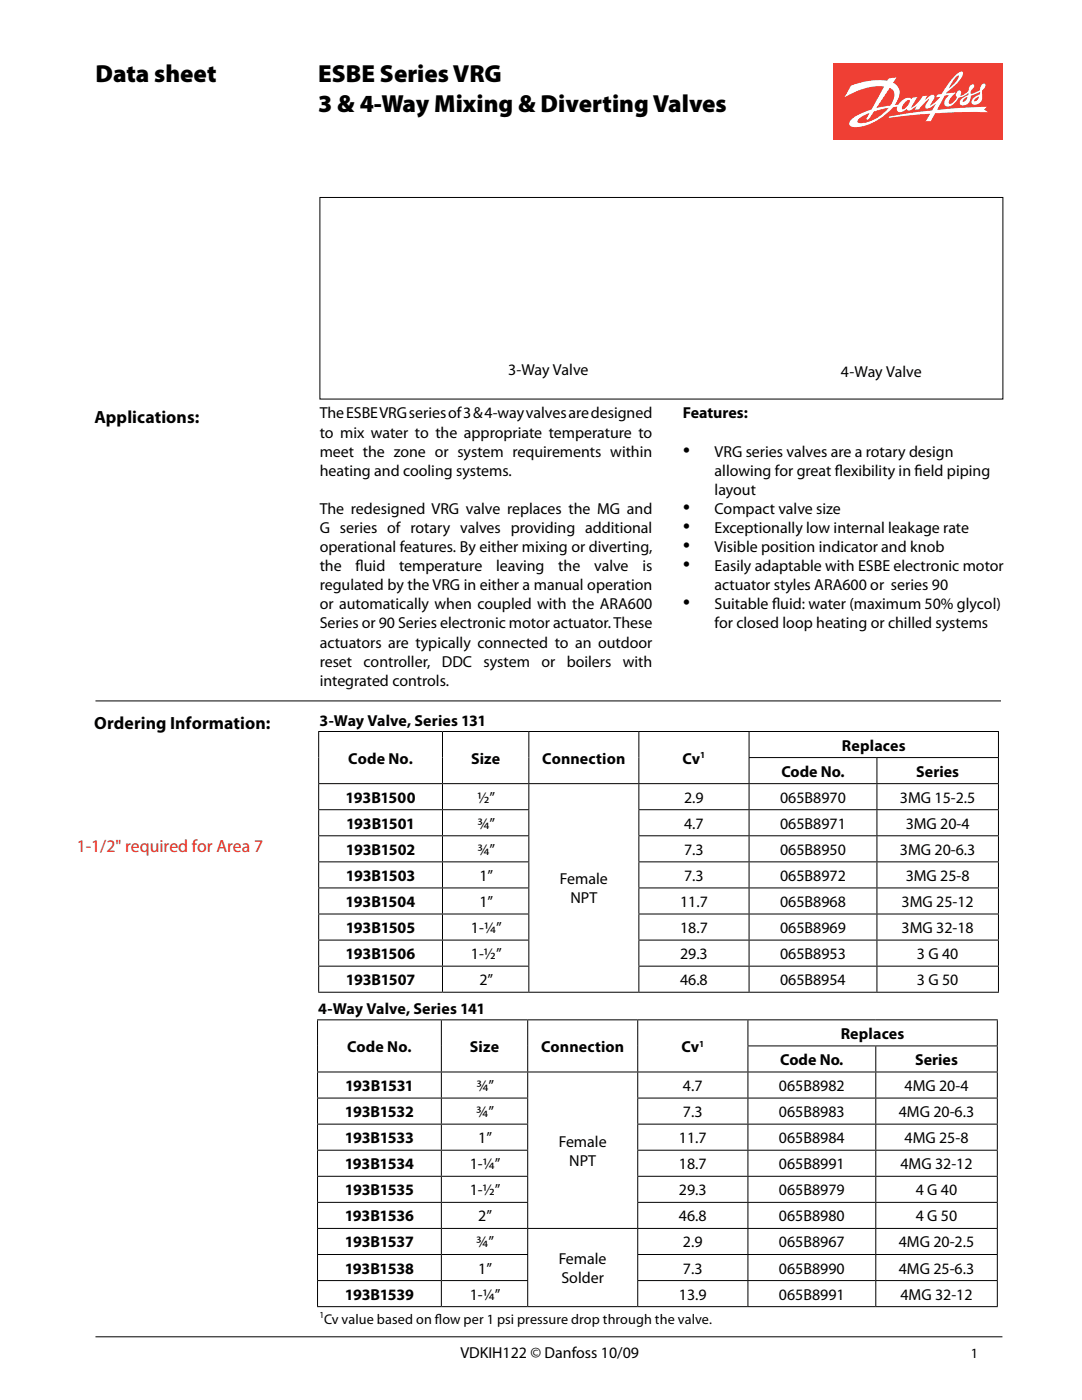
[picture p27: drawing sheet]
<svg xmlns="http://www.w3.org/2000/svg" width="216mm" height="279mm" viewBox="0 0 216 279" stroke-linecap="round" stroke-linejoin="round" font-family="sans-serif">
<defs><g id="words">
<g font-size="4.9">
<text x="19" y="16.4">Data sheet</text>
<text x="63.5" y="16.4">ESBE Series VRG</text>
<text x="63.5" y="22.3">3 &amp; 4-Way Mixing &amp; Diverting Valves</text>
</g>
<g font-size="4.2">
<text x="136.2" y="91.1">•</text>
<text x="136.2" y="102.6">•</text>
<text x="136.2" y="106.4">•</text>
<text x="136.2" y="110.2">•</text>
<text x="136.2" y="114">•</text>
<text x="136.2" y="121.6">•</text>
</g>
<g font-size="3.5">
<text x="18.8" y="84.5">Applications:</text>
<text x="18.8" y="145.4">Ordering Information:</text>
</g>
<text font-size="3.5" fill="#aa4000" x="15.3" y="170">1-1/2&quot; required for Area 7</text>
<g font-size="3.2">
<text x="101.4" y="74.9">3-Way Valve</text>
<text x="167.8" y="75.2">4-Way Valve</text>
<text x="63.8" y="83.5">The ESBE VRG series of 3 &amp; 4-way valves are designed</text>
<text x="136.2" y="83.5">Features:</text>
<text x="63.8" y="87.3">to mix water to the appropriate temperature to</text>
<text x="63.8" y="91.1">meet the zone or system requirements within</text>
<text x="63.8" y="95">heating and cooling systems.</text>
<text x="142.6" y="91.1">VRG series valves are a rotary design</text>
<text x="142.6" y="94.9">allowing for great f</text>
<text x="166.6" y="94.9">lexibility in f</text>
<text x="182.5" y="94.9">ield piping</text>
<text x="142.6" y="98.7">layout</text>
<text x="63.8" y="102.6">The redesigned VRG valve replaces the MG and</text>
<text x="63.8" y="106.4">G series of rotary valves providing additional</text>
<text x="142.6" y="102.6">Compact valve size</text>
<text x="142.6" y="106.4">Exceptionally low internal leakage rate</text>
<text x="63.8" y="110.2">operational features. By either mixing or diverting,</text>
<text x="142.6" y="110.2">Visible position indicator and knob</text>
<text x="142.6" y="114">Easily adaptable with ESBE electronic motor</text>
<text x="63.8" y="114">the</text>
<text x="63.8" y="117.8">regulated by the VRG in either a manual operation</text>
<text x="70.9" y="114">f</text>
<text x="70.9" y="114">luid</text>
<text x="79.6" y="114">temperature</text>
<text x="99" y="114">leaving</text>
<text x="111.4" y="114">the</text>
<text x="118.5" y="114">valve</text>
<text x="128.2" y="114">is</text>
<text x="142.6" y="117.8">actuator styles ARA600 or series 90</text>
<text x="63.8" y="121.6">or automatically when coupled with the ARA600</text>
<text x="63.8" y="125.4">Series or 90 Series electronic motor actuator. These</text>
<text x="142.6" y="121.6">Suitable f</text>
<text x="142.6" y="125.4">for closed loop heating or chilled systems</text>
<text x="154" y="121.6">luid: water (maximum 50% glycol)</text>
<text x="63.8" y="129.2">actuators are typically connected to an outdoor</text>
<text x="63.8" y="133.1">reset</text>
<text x="63.8" y="136.9">integrated controls.</text>
<text x="72.6" y="133.1">controller,</text>
<text x="88.1" y="133.1">DDC</text>
<text x="96.5" y="133.1">system</text>
<text x="108" y="133.1">or</text>
<text x="113.1" y="133.1">boilers</text>
<text x="124.3" y="133.1">with</text>
<text x="63.8" y="144.8">3-Way Valve, Series 131</text>
<text x="168" y="149.8">Replaces</text>
<text x="69.5" y="152.4">Code No.</text>
<text x="94" y="152.4">Size</text>
<text x="108.2" y="152.4">Connection</text>
<text x="136.2" y="152.4">Cv</text>
<text x="155.9" y="155">Code No.</text>
<text x="182.8" y="155">Series</text>
<text x="69" y="160.2">193B1500</text>
<text x="95.3" y="160.2">½”</text>
<text x="136.5" y="160.2">2.9</text>
<text x="155.7" y="160.2">065B8970</text>
<text x="179.6" y="160.2">3MG 15-2.5</text>
<text x="69" y="165.4">193B1501</text>
<text x="95.3" y="165.4">¾”</text>
<text x="136.5" y="165.4">4.7</text>
<text x="155.7" y="165.4">065B8971</text>
<text x="180.7" y="165.4">3MG 20-4</text>
<text x="69" y="170.6">193B1502</text>
<text x="95.3" y="170.6">¾”</text>
<text x="136.5" y="170.6">7.3</text>
<text x="155.7" y="170.6">065B8950</text>
<text x="179.6" y="170.6">3MG 20-6.3</text>
<text x="69" y="175.8">193B1503</text>
<text x="95.7" y="175.8">1”</text>
<text x="111.7" y="176.5">Female</text>
<text x="136.5" y="175.8">7.3</text>
<text x="155.7" y="175.8">065B8972</text>
<text x="180.7" y="175.8">3MG 25-8</text>
<text x="69" y="181">193B1504</text>
<text x="95.7" y="181">1”</text>
<text x="113.8" y="180.3">NPT</text>
<text x="135.7" y="181">11.7</text>
<text x="155.7" y="181">065B8968</text>
<text x="179.9" y="181">3MG 25-12</text>
<text x="69" y="191.4">193B1506</text>
<text x="69" y="186.2">193B1505</text>
<text x="94" y="191.4">1-½”</text>
<text x="94" y="186.2">1-¼”</text>
<text x="135.7" y="191.4">29.3</text>
<text x="135.7" y="186.2">18.7</text>
<text x="155.7" y="191.4">065B8953</text>
<text x="155.7" y="186.2">065B8969</text>
<text x="179.9" y="186.2">3MG 32-18</text>
<text x="183" y="191.4">3 G 40</text>
<text x="69" y="196.6">193B1507</text>
<text x="95.7" y="196.6">2”</text>
<text x="135.7" y="196.6">46.8</text>
<text x="155.7" y="196.6">065B8954</text>
<text x="183" y="196.6">3 G 50</text>
<text x="63.5" y="202.4">4-Way Valve, Series 141</text>
<text x="69.3" y="209.9">Code No.</text>
<text x="93.8" y="209.9">Size</text>
<text x="108" y="209.9">Connection</text>
<text x="136" y="209.9">Cv</text>
<text x="167.8" y="207.3">Replaces</text>
<text x="155.7" y="212.5">Code No.</text>
<text x="182.6" y="212.5">Series</text>
<text x="68.9" y="217.7">193B1531</text>
<text x="95" y="217.7">¾”</text>
<text x="136.3" y="217.7">4.7</text>
<text x="155.4" y="217.7">065B8982</text>
<text x="180.5" y="217.7">4MG 20-4</text>
<text x="68.8" y="222.9">193B1532</text>
<text x="95" y="222.9">¾”</text>
<text x="136.3" y="222.9">7.3</text>
<text x="155.4" y="222.9">065B8983</text>
<text x="179.3" y="222.9">4MG 20-6.3</text>
<text x="68.8" y="233.3">193B1534</text>
<text x="68.8" y="228.1">193B1533</text>
<text x="93.7" y="233.3">1-¼”</text>
<text x="95.4" y="228.1">1”</text>
<text x="111.5" y="228.8">Female</text>
<text x="113.6" y="232.6">NPT</text>
<text x="135.5" y="233.3">18.7</text>
<text x="135.5" y="228.1">11.7</text>
<text x="155.4" y="233.3">065B8991</text>
<text x="155.4" y="228.1">065B8984</text>
<text x="179.7" y="233.3">4MG 32-12</text>
<text x="180.5" y="228.1">4MG 25-8</text>
<text x="68.8" y="238.5">193B1535</text>
<text x="93.7" y="238.5">1-½”</text>
<text x="135.5" y="238.5">29.3</text>
<text x="155.4" y="238.5">065B8979</text>
<text x="182.7" y="238.5">4 G 40</text>
<text x="68.8" y="243.8">193B1536</text>
<text x="95.4" y="243.8">2”</text>
<text x="135.5" y="243.8">46.8</text>
<text x="155.4" y="243.8">065B8980</text>
<text x="182.7" y="243.8">4 G 50</text>
<text x="68.8" y="249">193B1537</text>
<text x="95" y="249">¾”</text>
<text x="136.3" y="249">2.9</text>
<text x="155.4" y="249">065B8967</text>
<text x="179.3" y="249">4MG 20-2.5</text>
<text x="68.8" y="254.2">193B1538</text>
<text x="95.4" y="254.2">1”</text>
<text x="111.5" y="252.3">Female</text>
<text x="112" y="256.1">Solder</text>
<text x="136.3" y="254.2">7.3</text>
<text x="155.4" y="254.2">065B8990</text>
<text x="179.3" y="254.2">4MG 25-6.3</text>
<text x="68.8" y="259.4">193B1539</text>
<text x="93.7" y="259.4">1-¼”</text>
<text x="135.5" y="259.4">13.9</text>
<text x="155.4" y="259.4">065B8991</text>
<text x="179.7" y="259.4">4MG 32-12</text>
<text x="91.9" y="271">VDKIH122 © Danfoss 10/09</text>
</g>
<g font-size="2.8">
<text x="64.7" y="264.2">Cv value based on f</text>
<text x="86.8" y="264.2">low per 1 psi pressure drop through the valve.</text>
<text x="193.7" y="270.9">1</text>
</g>
<g font-size="1.9">
<text x="139.7" y="151.3">1</text>
<text x="139.5" y="208.9">1</text>
<text x="63.8" y="263.1">1</text>
</g>
</g></defs>
<path d="M19 266.8h181" fill="none" stroke="#000" stroke-width=".2"/>
<path d="M166.1 12.7h33.9v15.3h-33.9z" fill="#ef3f34"/>
<path d="M169.8 17.1a14.9 14.9 0 0 1 7.2-1l.3-.4 1.6-.3-.7 1.1a2.33 2.33 0 0 1 .8 3.6l-.5 .9 .8-.1a2.75 2.75 0 0 1 2.2-1.4l.4 .3 .2-.3 .9-.1-1.2 2.1a5.2 5.2 0 0 0 2.3-2.3l.9-.1-.5 .9 .7-.6a.97 .97 0 0 1 1.1-.4l.1 .1a2.56 2.56 0 0 1-.8 1.9v.1l.9-.6 1.1-1.2-.8 .1 .3-.5 .8-.1a13.1 13.1 0 0 1 3.7-4.5h.3a.65 .65 0 0 1 0 1l-1.1 1.5-2 1.9 1.8-.3-.3 .5a2.24 2.24 0 0 0-1 1.7 1.14 1.14 0 0 0 1.4-.7l.3-.5a.79 .79 0 0 1-.2-.9 .79 .79 0 0 1 .8-.4 .69 .69 0 0 1 0 1l1-.4a1.16 1.16 0 0 0 .8-1.2l.1-.3a.56 .56 0 0 1 .9-.2v.3l-.3 .4a.87 .87 0 0 0-.4 1.1l1.8-.8a1.14 1.14 0 0 1 1-1.3l.2 .3-.3 .6a.95 .95 0 0 0-.4 1.3 1.49 1.49 0 0 1-.4 1.6 1.49 1.49 0 0 1-1.6 .3 1.1 1.1 0 0 1 .7-1.6l.2-.1a.61 .61 0 0 0 .7-.7l-1.9 .7a1.56 1.56 0 0 1-2.1 1.8l-.1-.2a1.48 1.48 0 0 1 1.3-1.5l.4-.2v-.4l-1.1 .7-.8 .2-.2 .4a2.17 2.17 0 0 1-2.4 1.3 1.38 1.38 0 0 1 .5-2l.2-.2-.9 .1-1.5 2.8 5.8-.4 4.2-.2-.6 .5 .8 .6h-5.4l-5.2 .2-.9 1.6h-1l.9-1.5-8.4 .8 .3-.3 3.8-.6 4.7-.6 .7-1.3a3.7 3.7 0 0 1-1.9 1 1.18 1.18 0 0 1 .4-1.5l.2-.5-1.1 1-.9 1.1-.8 .1 .3-.8-.6 .5a.83 .83 0 0 1-1.4 .2l-.3 .2a.98 .98 0 0 1-1.6 0l.1-.7-.8 .1a10.8 10.8 0 0 1-7.9 4 .8 .8 0 0 1-1-.6 .8 .8 0 0 1 .5-1 10.7 10.7 0 0 1 4-1.9l2.5-4.6a13.3 13.3 0 0 0-7.9 2.1zM171.3 23.8l-.2 .5a2.39 2.39 0 0 0 2.5-.1 8.9 8.9 0 0 0 3.7-2.7l-2.9 .8-.8 1.1a.54 .54 0 0 1-.7 .4l.6-1.2-1.1 .4zM177.5 17.6l-2.6 4 2.7-.5a2.83 2.83 0 0 0 .6-3.2zM180.7 20.3l-.6 .7a.5 .5 0 0 0 .1 .8 1.95 1.95 0 0 0 1.3-1.8h-.4zM190.7 15.4l-1.4 2.3a4.3 4.3 0 0 0 2-2.6h-.1zM192.4 19.7l-.3 .5a.72 .72 0 0 0 .8-.8zM194.6 19.7l-.2 .5h.3l.3-.3 .4-.6z" fill="#fff"/>
<g fill="none" stroke="#000" stroke-width=".2">
<path d="M63.8 39.4h136.3v40.2h-136.3zM19 139.9h180.7M63.5 146h135.8M63.5 156.4h135.8M63.6 146.1v10.2M63.6 156.5v5M88.3 146.1v10.2M88.3 156.5v5M105.5 146.1v10.2M105.5 156.5v5M127.5 146.1v10.2M127.5 156.5v5"/>
<path d="M149.4 151.2h49.9M149.5 146.1v5M149.5 151.3v5M149.5 156.5v5M175 151.3v5M175 156.5v5M199.2 146.1v5M199.2 151.3v5M199.2 156.5v5M63.5 161.6h42.1M63.5 166.8h42.1M63.5 172h42.1"/>
<path d="M63.5 177.2h42.1M63.6 161.7v5M63.6 166.9v5M63.6 172.1v5M63.6 177.3v5M88.3 161.7v5M88.3 166.9v5M88.3 172.1v5M88.3 177.3v5M105.5 161.7v5M105.5 166.9v5M105.5 172.1v5"/>
<path d="M105.5 177.3v5M127.4 161.6h71.9M127.4 166.8h71.9M127.4 172h71.9M127.4 177.2h71.9M127.5 161.7v5M127.5 166.9v5M127.5 172.1v5M127.5 177.3v5M149.5 161.7v5M149.5 166.9v5M149.5 172.1v5"/>
<path d="M149.5 177.3v5M175 161.7v5M175 166.9v5M175 172.1v5M175 177.3v5M199.2 161.7v5M199.2 166.9v5M199.2 172.1v5M199.2 177.3v5M63.5 182.4h42.1M63.5 187.6h42.1M63.5 192.8h42.1"/>
<path d="M63.5 198h135.8M63.6 182.5v5M63.6 187.7v5M63.6 192.9v5M88.3 182.5v5M88.3 187.7v5M88.3 192.9v5M105.5 182.5v5M105.5 187.7v5M105.5 192.9v5M127.4 182.4h71.9M127.4 187.6h71.9"/>
<path d="M127.4 192.8h71.9M127.5 182.5v5M127.5 187.7v5M127.5 192.9v5M149.5 182.5v5M149.5 187.7v5M149.5 192.9v5M175 182.5v5M175 187.7v5M175 192.9v5M199.2 182.5v5M199.2 187.7v5"/>
<path d="M199.2 192.9v5M63.3 203.5h135.8M63.3 213.9h135.8M63.3 219.1h42.1M63.4 203.6v10.3M63.4 214v5.1M63.4 219.2v5.1M88.1 203.6v10.3M88.1 214v5.1M88.1 219.2v5.1M105.3 203.6v10.3M105.3 214v5.1"/>
<path d="M105.3 219.2v5.1M127.2 219.1h71.9M127.3 203.6v10.3M127.3 214v5.1M127.3 219.2v5.1M149.2 208.7h49.9M149.2 203.6v5M149.2 208.8v5.1M149.2 214v5.1M149.2 219.2v5.1M174.8 208.8v5.1M174.8 214v5.1"/>
<path d="M174.8 219.2v5.1M199 203.6v5M199 208.8v5.1M199 214v5.1M199 219.2v5.1M63.3 224.3h42.1M63.3 229.5h42.1M63.3 234.8h42.1M63.3 240h42.1M63.4 224.4v5.1M63.4 229.6v5.1M63.4 234.8v5.1"/>
<path d="M88.1 224.4v5.1M88.1 229.6v5.1M88.1 234.8v5.1M105.3 224.4v5.1M105.3 229.6v5.1M105.3 234.8v5.1M127.2 224.3h71.9M127.2 229.5h71.9M127.2 234.8h71.9M127.2 240h71.9M127.3 224.4v5.1M127.3 229.6v5.1"/>
<path d="M127.3 234.8v5.1M149.2 224.4v5.1M149.2 229.6v5.1M149.2 234.8v5.1M174.8 224.4v5.1M174.8 229.6v5.1M174.8 234.8v5.1M199 224.4v5.1M199 229.6v5.1M199 234.8v5.1M63.3 245.2h135.8M63.3 250.4h42.1"/>
<path d="M63.3 255.6h42.1M63.4 240v5.1M63.4 245.2v5.1M63.4 250.5v5M63.4 255.7v5M88.1 240v5.1M88.1 245.2v5.1M88.1 250.5v5M88.1 255.7v5M105.3 240v5.1M105.3 245.2v5.1M105.3 250.5v5"/>
<path d="M105.3 255.7v5M127.2 250.4h71.9M127.2 255.6h71.9M127.3 240v5.1M127.3 245.2v5.1M127.3 250.5v5M127.3 255.7v5M149.2 240v5.1M149.2 245.2v5.1M149.2 250.5v5M149.2 255.7v5M174.8 240v5.1"/>
<path d="M174.8 245.2v5.1M174.8 250.5v5M174.8 255.7v5M199 240v5.1M199 245.2v5.1M199 250.5v5M199 255.7v5M63.3 260.8h135.8"/>
</g>
<use href="#words"/>
</svg>
